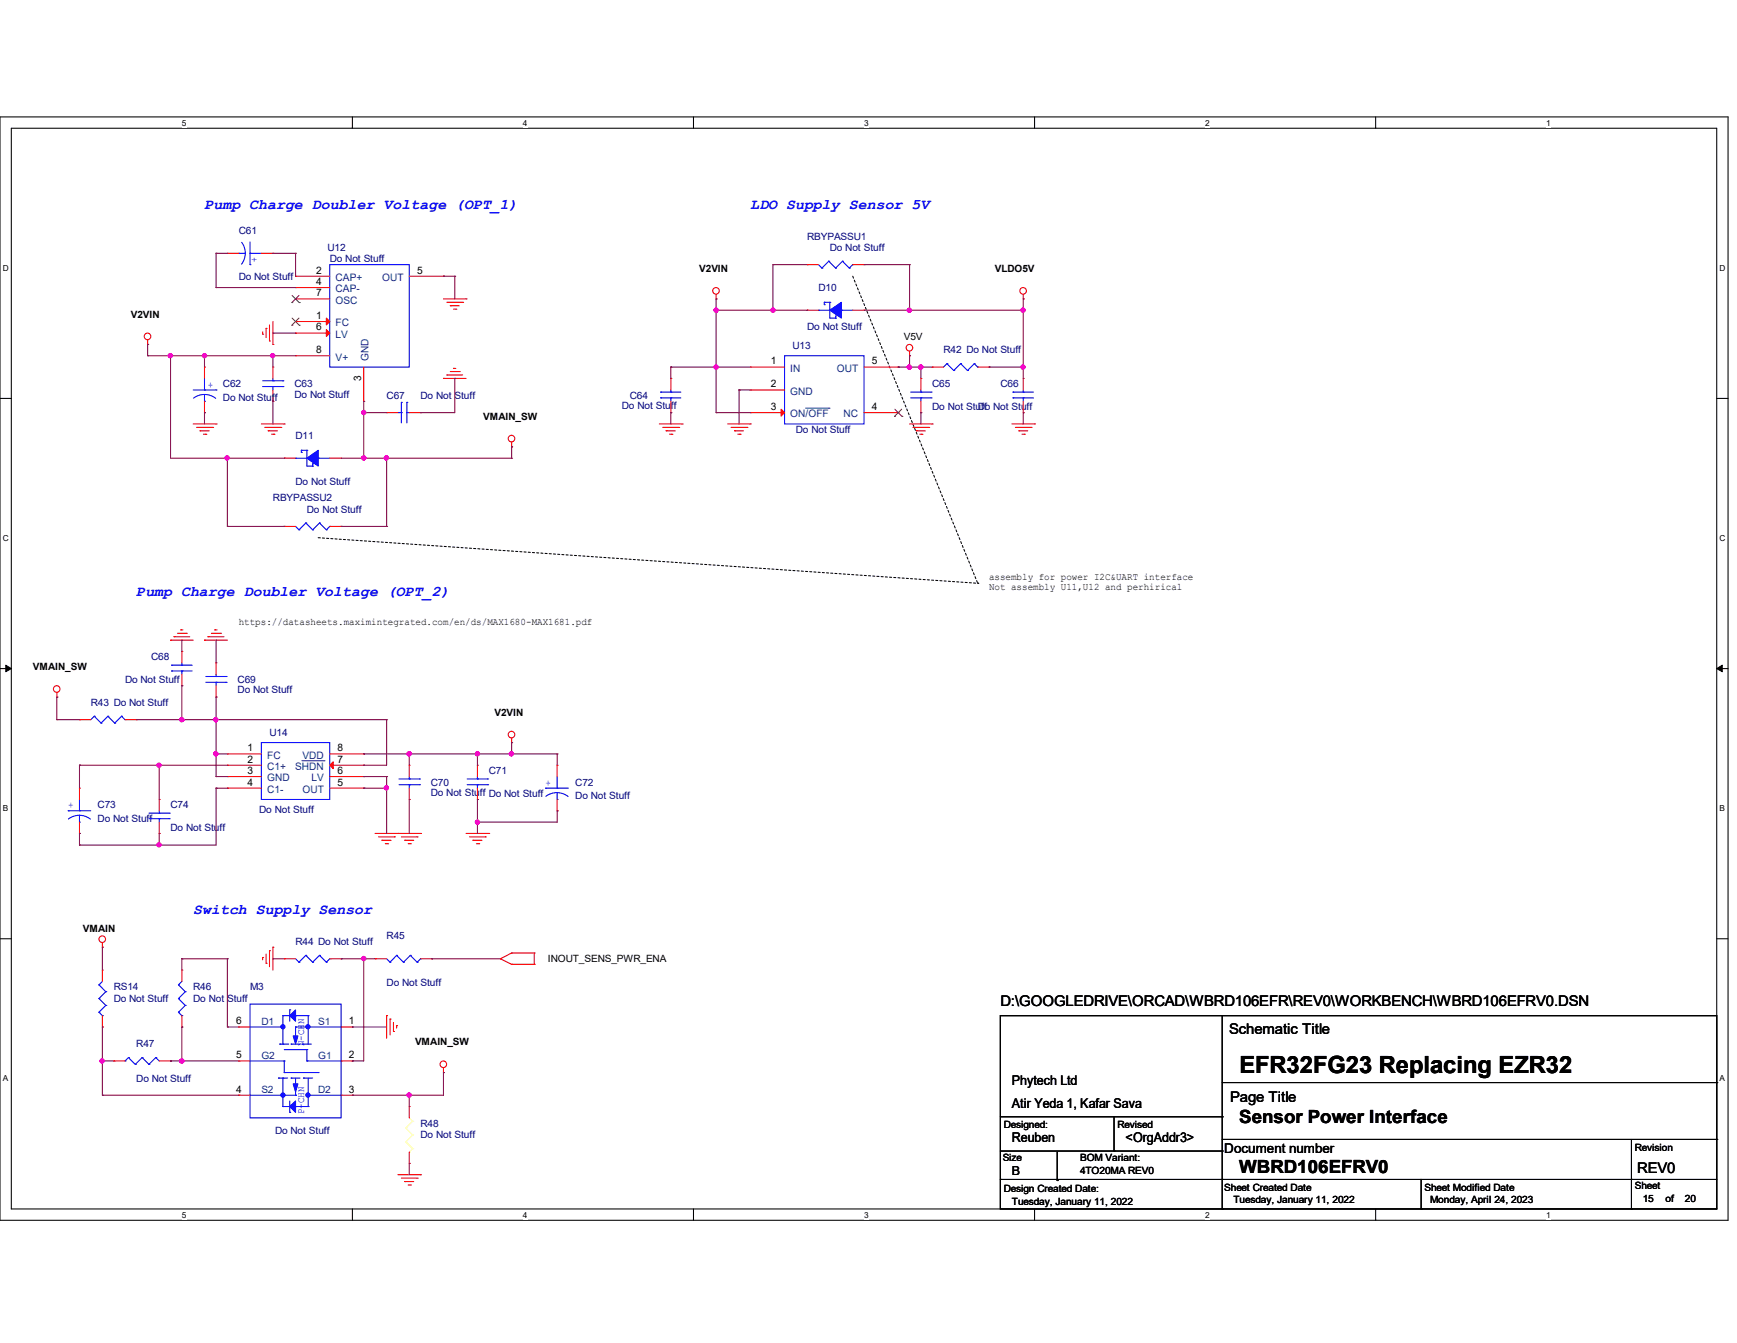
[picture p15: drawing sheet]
<svg xmlns="http://www.w3.org/2000/svg" width="279mm" height="216mm" viewBox="0 0 279 216" stroke-linecap="round" stroke-linejoin="round" font-family="sans-serif">
<defs><g id="words">
<text font-size="3.8" x="199.3" y="172.5">EFR32FG23 Replacing EZR32</text>
<g font-size="2.9">
<text x="199.3" y="180.6">Sensor Power Interface</text>
<text x="199.3" y="188.6">WBRD106EFRV0</text>
</g>
<g font-size="2.4" fill="#00f">
<text x="32.9" y="33.6">Pump Charge Doubler Voltage (OPT_1)</text>
<text x="120.7" y="33.6">LDO Supply Sensor 5V</text>
<text x="21.9" y="95.8">Pump Charge Doubler Voltage (OPT_2)</text>
<text x="31.1" y="147">Switch Supply Sensor</text>
</g>
<g font-size="2.4">
<text x="160.9" y="161.8">D:\GOOGLEDRIVE\ORCAD\WBRD106EFR\REV0\WORKBENCH\WBRD106EFRV0.DSN</text>
<text x="197.7" y="166.2">Schematic Title</text>
<text x="197.9" y="177.2">Page Title</text>
<text x="263.4" y="188.5">REV0</text>
</g>
<g font-size="2.2">
<text x="162.8" y="178.1">Atir Yeda 1, Kafar Sava</text>
<text x="162.8" y="174.4">Phytech Ltd</text>
<text x="162.8" y="183.6">Reuben</text>
<text x="181.1" y="183.6">&lt;OrgAddr3&gt;</text>
<text x="196.9" y="185.4">Document number</text>
</g>
<text font-size="2" x="162.8" y="188.8">B</text>
<g font-size="1.7">
<text x="50.8" y="44">2</text>
<text x="50.8" y="45.8">4</text>
<text x="50.8" y="47.6">7</text>
<text x="67.1" y="44">5</text>
<text x="50.8" y="51.3">1</text>
<text x="50.8" y="53.1">6</text>
<text x="50.8" y="56.8">8</text>
<text x="124" y="58.6">1</text>
<text x="140.2" y="58.6">5</text>
<text x="58.1" y="61.2" transform="rotate(-90 58.1 61.2)">3</text>
<text x="124" y="62.3">2</text>
<text x="124" y="65.9">3</text>
<text x="140.2" y="65.9">4</text>
<text x="39.8" y="120.8">1</text>
<text x="39.8" y="122.6">2</text>
<text x="39.8" y="124.4">3</text>
<text x="54.3" y="124.4">6</text>
<text x="54.3" y="122.6">7</text>
<text x="54.3" y="120.8">8</text>
<text x="39.8" y="126.3">4</text>
<text x="54.3" y="126.3">5</text>
<text x="38" y="164.7">6</text>
<text x="56.1" y="164.7">1</text>
<text x="38" y="170.1">5</text>
<text x="56.1" y="170.1">2</text>
<text x="38" y="175.6">4</text>
<text x="56.1" y="175.6">3</text>
</g>
<g font-size="1.7" fill="#004080">
<text x="54" y="45.2">CAP+</text>
<text x="54" y="47">CAP-</text>
<text x="61.5" y="45.2">OUT</text>
<text x="54" y="48.8">OSC</text>
<text x="54" y="52.5">FC</text>
<text x="54" y="58">V+</text>
<text x="54" y="54.3">LV</text>
<text x="59.3" y="58.1" transform="rotate(-90 59.3 58.1)">GND</text>
<text x="127.1" y="59.8">IN</text>
<text x="134.6" y="59.8">OUT</text>
<text x="127.1" y="63.5">GND</text>
<text x="127.1" y="67.1">ON/OFF</text>
<text x="135.7" y="67.1">NC</text>
<text x="43" y="122">FC</text>
<text x="43" y="123.8">C1+</text>
<text x="43" y="125.6">GND</text>
<text x="47.5" y="123.8">SHDN</text>
<text x="48.6" y="122">VDD</text>
<text x="50.1" y="125.6">LV</text>
<text x="43" y="127.5">C1-</text>
<text x="48.7" y="127.5">OUT</text>
</g>
<g font-size="1.6" fill="#000080">
<text x="38.4" y="37.6">C61</text>
<text x="52.7" y="40.3">U12</text>
<text x="129.8" y="38.5">RBYPASSU1</text>
<text x="133.5" y="40.3">Do Not Stuff</text>
<text x="38.4" y="45.1">Do Not Stuff</text>
<text x="53" y="42.2">Do Not Stuff</text>
<text x="131.7" y="46.7">D10</text>
<text x="129.8" y="53.1">Do Not Stuff</text>
<text x="127.5" y="56.1">U13</text>
<text x="151.8" y="56.8">R42 Do Not Stuff</text>
<text x="35.9" y="62.3">C62</text>
<text x="35.9" y="64.5">Do Not Stuff</text>
<text x="47.4" y="62.3">C63</text>
<text x="47.4" y="63.9">Do Not Stuff</text>
<text x="62.2" y="64.1">C67</text>
<text x="67.6" y="64.1">Do Not Stuff</text>
<text x="100" y="65.7">Do Not Stuff</text>
<text x="101.3" y="64.1">C64</text>
<text x="149.9" y="62.3">C65</text>
<text x="149.9" y="66">Do Not Stuff</text>
<text x="157.3" y="66">Do Not Stuff</text>
<text x="160.9" y="62.3">C66</text>
<text x="47.5" y="70.5">D11</text>
<text x="128" y="69.6">Do Not Stuff</text>
<text x="43.9" y="80.6">RBYPASSU2</text>
<text x="47.5" y="78">Do Not Stuff</text>
<text x="49.4" y="82.4">Do Not Stuff</text>
<text x="24.3" y="106.2">C68</text>
<text x="14.6" y="113.5">R43 Do Not Stuff</text>
<text x="20.1" y="109.9">Do Not Stuff</text>
<text x="38.2" y="109.9">C69</text>
<text x="38.2" y="111.5">Do Not Stuff</text>
<text x="43.3" y="118.2">U14</text>
<text x="78.6" y="124.5">C71</text>
<text x="15.7" y="130">C73</text>
<text x="27.4" y="130">C74</text>
<text x="41.7" y="130.7">Do Not Stuff</text>
<text x="69.3" y="126.3">C70</text>
<text x="69.3" y="127.9">Do Not Stuff Do Not Stuff</text>
<text x="92.5" y="126.3">C72</text>
<text x="92.5" y="128.5">Do Not Stuff</text>
<text x="15.7" y="132.2">Do Not Stuff</text>
<text x="27.4" y="133.6">Do Not Stuff</text>
<text x="47.5" y="151.9">R44 Do Not Stuff</text>
<text x="62.2" y="151">R45</text>
<text x="18.3" y="159.2">RS14</text>
<text x="18.3" y="161">Do Not Stuff</text>
<text x="31.1" y="159.2">R46</text>
<text x="31.1" y="161">Do Not Stuff</text>
<text x="40.2" y="159.2">M3</text>
<text x="62.2" y="158.5">Do Not Stuff</text>
<text x="21.9" y="168.4">R47</text>
<text x="21.9" y="173.9">Do Not Stuff</text>
<text x="44.2" y="182.2">Do Not Stuff</text>
<text x="67.6" y="181.1">R48</text>
<text x="67.6" y="183">Do Not Stuff</text>
</g>
<g font-size="1.6" fill="#00f">
<text x="40.5" y="41.3" transform="rotate(90 40.5 41.3)">+</text>
<text x="33.4" y="62.3">+</text>
<text x="11" y="130">+</text>
<text x="87.8" y="126.3">+</text>
<text x="48.9" y="168.2" transform="rotate(-90 48.9 168.2)">N-CHN</text>
<text x="48.9" y="179.2" transform="rotate(-90 48.9 179.2)">P-CHN</text>
</g>
<g font-size="1.6">
<text x="112.5" y="43.7">V2VIN</text>
<text x="160" y="43.7">VLDO5V</text>
<text x="21" y="51.1">V2VIN</text>
<text x="145.4" y="54.6">V5V</text>
<text x="77.7" y="67.5">VMAIN_SW</text>
<text x="159.1" y="93.2">assembly for power I2C&amp;UART interface</text>
<text x="159.1" y="94.8">Not assembly U11,U12 and perhirical</text>
<text x="38.4" y="100.5">https://datasheets.maximintegrated.com/en/ds/MAX1680-MAX1681.pdf</text>
<text x="5.3" y="107.7">VMAIN_SW</text>
<text x="79.5" y="115.1">V2VIN</text>
<text x="13.3" y="149.8">VMAIN</text>
<text x="88.1" y="154.6">INOUT_SENS_PWR_ENA</text>
<text x="66.8" y="168.1">VMAIN_SW</text>
<text x="161.5" y="181.4">Designed:</text>
<text x="179.7" y="181.4">Revised</text>
<text x="263" y="185">Revision</text>
<text x="161.3" y="186.7">Size</text>
<text x="161.5" y="191.6">Design Created Date:</text>
<text x="173.7" y="186.7">BOM Variant:</text>
<text x="173.7" y="188.7">4TO20MA REV0</text>
<text x="196.9" y="191.4">Sheet Created Date</text>
<text x="229.1" y="191.4">Sheet Modified Date</text>
<text x="263" y="191.2">Sheet</text>
<text x="162.8" y="193.8">Tuesday, January 11, 2022</text>
<text x="198.4" y="193.4">Tuesday, January 11, 2022</text>
<text x="230" y="193.4">Monday, April 24, 2023</text>
<text x="264.2" y="193.3">15</text>
<text x="267.9" y="193.3">of</text>
<text x="271" y="193.3">20</text>
</g>
<g font-size="1.6" fill="#004080">
<text x="42" y="164.7">D1</text>
<text x="51.2" y="164.7">S1</text>
<text x="42" y="170.2">G2</text>
<text x="51.2" y="170.2">G1</text>
<text x="42" y="175.7">S2</text>
<text x="51.2" y="175.7">D2</text>
</g>
<g font-size="1.3">
<text x="29.3" y="20.2">5</text>
<text x="84.1" y="20.2">4</text>
<text x="139" y="20.2">3</text>
<text x="193.8" y="20.2">2</text>
<text x="248.7" y="20.2">1</text>
<text x=".5" y="43.5">D</text>
<text x="276.6" y="43.5">D</text>
<text x=".5" y="87">C</text>
<text x="276.6" y="87">C</text>
<text x=".5" y="130.4">B</text>
<text x="276.6" y="130.4">B</text>
<text x=".5" y="173.8">A</text>
<text x="276.6" y="173.8">A</text>
<text x="29.3" y="195.7">5</text>
<text x="84.1" y="195.7">4</text>
<text x="139" y="195.7">3</text>
<text x="193.8" y="195.7">2</text>
<text x="248.7" y="195.7">1</text>
</g>
</g></defs>
<path d="M0 18.8h278v177.4h-278zM1.8 20.6h274.3v173.8h-274.3z" fill="none" stroke="#000" stroke-width=".17"/>
<g fill="#fff">
<path d="M29.3 19h.7v1.5h-.7z"/>
<path d="M29.3 194.6h.7v1.4h-.7z"/>
</g>
<path d="M56.7 18.8v1.8M56.7 194.4v1.8" fill="none" stroke="#000" stroke-width=".17"/>
<g fill="#fff">
<path d="M84.1 19h.7v1.5h-.7z"/>
<path d="M84.1 194.6h.7v1.4h-.7z"/>
</g>
<path d="M111.5 18.8v1.8M111.5 194.4v1.8" fill="none" stroke="#000" stroke-width=".17"/>
<g fill="#fff">
<path d="M139 19h.7v1.5h-.7z"/>
<path d="M139 194.6h.7v1.4h-.7z"/>
</g>
<path d="M166.4 18.8v1.8M166.4 194.4v1.8" fill="none" stroke="#000" stroke-width=".17"/>
<g fill="#fff">
<path d="M193.8 19h.8v1.5h-.8z"/>
<path d="M193.8 194.6h.8v1.4h-.8z"/>
</g>
<path d="M221.3 18.8v1.8M221.3 194.4v1.8" fill="none" stroke="#000" stroke-width=".17"/>
<g fill="#fff">
<path d="M248.7 19h.7v1.5h-.7z"/>
<path d="M248.7 194.6h.7v1.4h-.7z"/>
<path d="M.5 42.3h.9v1.5h-.9z"/>
<path d="M276.6 42.3h.9v1.5h-.9z"/>
<path d="M.5 85.8h.9v1.4h-.9z"/>
<path d="M276.6 85.8h.9v1.4h-.9z"/>
</g>
<path d="M0 64.1h1.8M276.1 64.1h1.9" fill="none" stroke="#000" stroke-width=".17"/>
<g fill="#fff">
<path d="M.5 129.2h.8v1.5h-.8z"/>
<path d="M276.6 129.2h.9v1.5h-.9z"/>
</g>
<path d="M0 107.5h1.8M276.1 107.5h1.9" fill="none" stroke="#000" stroke-width=".17"/>
<path d="M.9 106.9l.9 .6-.9 .5zM276.1 107.5l.9-.6v1.1z" fill="#000" stroke="#000" stroke-width=".16"/>
<g fill="#fff">
<path d="M.5 172.6h.8v1.5h-.8z"/>
<path d="M276.6 172.6h.9v1.5h-.9z"/>
</g>
<g fill="none" stroke="#000" stroke-width=".17">
<path d="M0 150.9h1.8M276.1 150.9h1.9M160.9 163.3h115.2v31.1h-115.2zM160.9 179.5h35.7M179.2 179.5v5.5M196.6 179.5h.1M196.6 174h79.5M196.6 163.3v31.1M276.1 174h.1M160.9 189.6h.1M160.9 189.6h115.2M160.9 185h35.7"/>
<path d="M170.1 189.8h.1M170.1 185.2v4.6M179.2 185h.1M196.6 189.6h.1M196.6 194.4h.1M196.6 185h.1M196.6 183.2h79.5M228.6 194.4h.1M228.6 189.6v4.8M262.4 189.6h.1M262.4 194.4h.1M262.4 183.2v11.2"/>
<path d="M276.1 183.2h.1"/>
</g>
<path d="M137.2 44.4l20.1 49.4M51.2 86.4l106.1 7.4M157.3 93.8h.1" fill="none" stroke="#000" stroke-width=".17" stroke-dasharray=".3 .3"/>
<g fill="none" stroke="#f00" stroke-width=".17">
<path d="M23.7 55.4h.1M23.7 54.7v.7M32.9 59h.1M32.9 59v1.8M36.6 40.7h.1M36.6 40.7h1.8M42 40.7h1.9M42.2 53.7h.1M42.2 53.3v.4M42.8 52.8h.1M42.8 52.8v1.5M43.3 54.8h.1"/>
<path d="M43.3 52.2v2.6M43.9 55.4h.1M43.9 59h.1M43.9 40.7h.1M43.9 51.7v3.7M43.9 59v1.8M47.5 57.2h.1M47.5 44.4h.1M47.5 46.2h.1M47.5 48h.1M47.5 51.7h.1M47.5 53.6h.1"/>
<path d="M47.5 48h5.5M47.5 44.4h5.5M47.5 57.2h5.5M47.5 46.2h5.5M47.5 51.7h5.5M47.5 53.6h5.5M58.5 59v5.5M65.8 44.4h5.5M71.3 44.4h.1M71.3 48h3.7M71.9 48.6h2.5M72.4 49.1h.1"/>
<path d="M72.4 49.1h1.5M72.4 59.7h1.5M72.9 59.2h.1M72.9 49.7h.4M72.9 59.2h.4M73.3 49.7h.1M73.9 59.7h.1M74.4 48.6h.1M75 48h.1M115.2 48h.1M115.2 47.3v.7M120.7 59h.1"/>
<path d="M120.7 59h5.5M129.8 49.9h.1M129.8 42.5h.1M129.8 49.9h1.9M129.8 42.5h1.9M137.2 49.9h1.8M137.2 42.5h1.8M139 49.9h.1M139 42.5h.1M139 59h5.5M144.5 59h.1M146.3 57.2h.1"/>
<path d="M146.3 56.5v.7M149.9 59h.1M149.9 59h1.9M157.3 59h1.8M159.1 59h.1M164.6 48h.1M164.6 47.3v.7M31.1 68.2h3.7M31.6 68.7h2.6M32.2 69.3h.1M32.2 69.3h1.5M32.7 69.8h.4"/>
<path d="M32.9 66.3h.1M32.9 64.5v1.8M33.1 69.8h.1M34.2 68.7h.1M34.8 68.2h.1M42 68.2h3.7M42.6 68.7h2.6M43.1 69.3h.1M43.1 69.3h1.5M43.7 69.8h.4M43.9 64.5h.1M43.9 62.7v1.8"/>
<path d="M44.1 69.8h.1M45.2 68.7h.1M45.7 68.2h.1M45.7 73.7h.1M45.7 73.7h1.8M53 73.7h1.9M54.9 73.7h.1M58.5 64.5h.1M62.2 66.3h.1M62.2 66.3h1.8M65.8 66.3h1.8M67.6 66.3h.1"/>
<path d="M71.3 60.8h.1M71.3 60.8h3.7M71.9 60.3h.1M71.9 60.3h2.5M82.3 71.8h.1M82.3 71.1v.7M106 68.2h3.7M106.6 68.7h2.6M107.1 69.3h.1M107.1 69.3h1.5M107.7 69.8h.4M107.9 60.8h.1"/>
<path d="M107.9 66.3h.1M107.9 60.8v1.9M107.9 64.5v1.8M108.1 69.8h.1M109.2 68.7h.1M109.7 68.2h.1M117.1 68.2h3.6M117.6 68.7h2.5M118.2 69.3h.1M118.2 69.3h1.4M118.7 69.8h.3M119 69.8h.1"/>
<path d="M120.1 68.7h.1M120.7 68.2h.1M120.7 62.7h.1M120.7 66.3h.1M120.7 66.3h5.5M120.7 62.7h5.5M139 66.3h5.5M144.5 66.3h.1M146.3 68.2h3.6M146.9 68.7h2.5M147.4 69.3h.1M147.4 69.3h1.4"/>
<path d="M148 69.8h.3M148.1 60.8h.1M148.1 66.3h.1M148.1 60.8v1.9M148.1 64.5v1.8M148.3 69.8h.1M149.4 68.7h.1M149.9 68.2h.1M162.8 68.2h3.6M163.3 68.7h2.6M163.9 69.3h.1M163.9 69.3h1.4"/>
<path d="M164.4 69.8h.4M164.6 60.8h.1M164.6 66.3h.1M164.6 60.8v1.9M164.6 64.5v1.8M164.8 69.8h.1M165.9 68.7h.1M166.4 68.2h.1M45.7 84.6h.1M45.7 84.6h1.8M53 84.6h1.9M54.9 84.6h.1"/>
<path d="M9.1 112.1h.1M9.1 111.3v.8M12.8 115.7h.1M12.8 115.7h1.8M20.1 115.7h1.8M21.9 115.7h.1M27.4 102.9h.1M27.4 102.9h3.7M28 102.4h.1M28 102.4h2.5M28.5 101.8h1.5M29.1 101.3h.1"/>
<path d="M29.1 101.3h.3M29.3 104.7h.1M29.3 110.2h.1M29.3 104.7v1.9M29.3 108.4v1.8M30 101.8h.1M32.9 102.9h.1M32.9 102.9h3.7M33.4 102.4h.1M33.4 102.4h2.6M34 101.8h1.5M34.5 101.3h.1"/>
<path d="M34.5 101.3h.4M34.8 106.6h.1M34.8 112.1h.1M34.8 106.6v1.8M34.8 110.2v1.9M35.5 101.8h.1M82.3 119.4h.1M82.3 118.7v.7M12.8 126.7h.1M12.8 134h.1M12.8 126.7v1.8M12.8 132.2v1.8"/>
<path d="M25.6 128.5h.1M25.6 134h.1M25.6 128.5v1.8M25.6 132.2v1.8M36.6 121.2h.1M36.6 123h.1M36.6 124.8h.1M36.6 126.7h.1M36.6 121.2h5.4M36.6 123h5.4M36.6 124.8h5.4M36.6 126.7h5.4"/>
<path d="M53 121.2h5.5M53 123h5.5M53 124.8h5.5M53 126.7h5.5M58.5 126.7h.1M58.5 124.8h.1M58.5 123h.1M58.5 121.2h.1M60.3 134h7.3M60.9 134.5h2.6M61.4 135.1h.1M61.4 135.1h1.5"/>
<path d="M62 135.6h.4M62.4 135.6h.1M63.5 134.5h.1M64 134h.1M64.6 134.5h2.5M65.1 135.1h.1M65.1 135.1h1.4M65.7 135.6h.3M65.8 123h.1M65.8 128.5h.1M65.8 123v1.8M65.8 126.7v1.8"/>
<path d="M66 135.6h.1M67.1 134.5h.1M67.6 134h.1M75 134h3.6M75.5 134.5h2.6M76.1 135.1h.1M76.1 135.1h1.4M76.6 135.6h.4M76.8 123h.1M76.8 128.5h.1M76.8 123v1.8M76.8 126.7v1.8"/>
<path d="M77 135.6h.1M78.1 134.5h.1M78.6 134h.1M89.6 123h.1M89.6 130.3h.1M89.6 123v1.8M89.6 128.5v1.8M16.5 152.3h.1M16.5 156h.1M16.5 151.6v.7M16.5 156v1.8M29.3 156h.1"/>
<path d="M29.3 156v1.8M42.2 153.9h.1M42.2 153.9v.4M42.8 154.9h.1M42.8 153.4v1.5M43.3 152.8h.1M43.3 152.8v2.6M43.9 152.3h.1M43.9 152.3v3.7M45.7 154.1h.1M45.7 154.1h1.8M53 154.1h1.9"/>
<path d="M54.9 154.1h.1M60.3 154.1h.1M60.3 154.1h1.9M67.6 154.1h1.9M69.5 154.1h.1M80.5 154.1h.1M80.5 154.1l1.8 .9M82.3 153.2h.1M82.3 155h.1M82.3 153.2l-1.8 .9M82.3 153.2h3.6M82.3 155h3.6"/>
<path d="M85.9 153.2h.1M85.9 155h.1M85.9 153.2v1.8M16.5 165.1h.1M16.5 163.3v1.8M18.3 170.6h.1M18.3 170.6h1.8M25.6 170.6h1.8M27.4 170.6h.1M29.3 165.1h.1M29.3 163.3v1.8M38.4 176.1h.1"/>
<path d="M38.4 170.6h.1M38.4 165.1h.1M38.4 165.1h1.8M38.4 170.6h1.8M38.4 176.1h1.8M54.9 165.1h1.8M54.9 170.6h1.8M54.9 176.1h1.8M56.7 165.1h.1M56.7 170.6h.1M56.7 176.1h.1M62.2 163.3h.1"/>
<path d="M62.2 163.3v3.6M62.7 163.8h.1M62.7 163.8v2.6M63.3 165.8h.1M63.3 164.4v1.4M63.8 164.9h.1M63.8 164.9v.4M65.8 177.9h.1M65.8 177.9v1.8M71.3 172.4h.1M71.3 171.7v.7M64 188.8h3.6"/>
<path d="M64.6 189.4h2.5M65.1 189.9h.1M65.1 189.9h1.4M65.7 190.5h.3M65.8 187h.1M65.8 185.2v1.8M66 190.5h.1M67.1 189.4h.1M67.6 188.8h.1"/>
<circle cx="23.7" cy="54.1" r=".53"/>
<circle cx="115.2" cy="46.8" r=".53"/>
<circle cx="146.3" cy="55.9" r=".53"/>
<circle cx="164.6" cy="46.8" r=".53"/>
<circle cx="82.3" cy="70.5" r=".53"/>
<circle cx="9.1" cy="110.8" r=".53"/>
<circle cx="82.3" cy="118.1" r=".53"/>
<circle cx="16.4" cy="151" r=".53"/>
<circle cx="71.3" cy="171.1" r=".53"/>
</g>
<g fill="none" stroke="#00f" stroke-width=".17">
<path d="M38.9 39l.5 1 .1 .7-.3 1.1-.3 .7M40.2 38.9v3.6M38.4 40.7h.1M38.4 40.7h1.1M40.2 42.5h.1M40.2 40.7h.1M40.2 40.7h1.8M53 42.5h12.8v16.5h-12.8zM126.2 57.2h12.8v11h-12.8zM131.7 49.9h.1M131.7 49.9h1.8M131.7 42.5l.5 .6"/>
<path d="M132.2 43.1h.1M132.6 48.6h.1M132.6 49h.1M132.6 48.6h.9M132.6 48.6v.4M133.3 42h.1M133.3 42l-1.1 1.1M133.3 42l1.1 1.1M133.5 48.6h.1M133.5 48.6v2.5h.9M134.4 51.1h.1M134.4 50.8h.1"/>
<path d="M134.4 43.1h.1M134.4 50.8v.3M135.3 49.9h.1M135.3 49.9h1.9M135.5 42h.1M135.5 42l-1.1 1.1M135.5 42l1.1 1.1M136.6 43.1h.1M137.2 42.5h.1M137.2 42.5l-.6 .6M152.3 58.5h.1M152.3 58.5l-.5 .5"/>
<path d="M152.3 58.5l1.1 1.1M153.4 59.6h.1M154.5 58.5h.1M154.5 58.5l-1.1 1.1M154.5 58.5l1.1 1.1M155.6 59.6h.1M156.7 58.5h.1M156.7 58.5l-1.1 1.1M156.7 58.5l.6 .5M157.3 59h.1M31.1 62.7h3.7M32.9 64.5h.1"/>
<path d="M32.9 62.7h.1M32.9 63.4l.8 .1 1 .5M32.9 63.4l-.8 .1-1 .5M32.9 60.8v1.9M32.9 63.4v1.1M34.8 62.7h.1M42.2 62.1h3.3M42.2 61.2h3.3M43.9 61.2h.1M43.9 62.1h.1M43.9 60.8v.4M43.9 62.1v.6"/>
<path d="M45.5 62.1h.1M45.5 61.2h.1M47.5 73.7h.1M47.5 73.7h1.9M48.5 72.4h.1M48.5 72.7h.1M48.5 72.4h.9M48.5 72.4v.3M49.4 72.4h.1M49.4 72.4v2.5h.9M50.3 74.9h.1M50.3 74.5h.1"/>
<path d="M50.3 74.5v.4M51.2 73.7h.1M51.2 73.7h1.8M64 66.3h.6M64.6 64.7h.1M64.6 66.3h.1M64.6 64.7v3.3M65.4 66.3h.1M65.4 64.7h.1M65.4 66.3h.4M65.4 64.7v3.3M106.3 64h.1"/>
<path d="M106.3 63h.1M106.3 64h3.2M106.3 63h3.2M107.9 63h.1M107.9 64h.1M107.9 62.7v.3M107.9 64v.5M146.5 64h3.3M146.5 63h3.3M148.1 63h.1M148.1 64h.1M148.1 62.7v.3"/>
<path d="M148.1 64v.5M149.8 64h.1M149.8 63h.1M162.9 64h.1M162.9 63h.1M162.9 64h3.3M162.9 63h3.3M164.6 63h.1M164.6 64h.1M164.6 62.7v.3M164.6 64v.5M47.5 84.6l.6 .6"/>
<path d="M48.1 85.2h.1M49.2 84.1h.1M49.2 84.1l-1.1 1.1M49.2 84.1l1.1 1.1M50.3 85.2h.1M51.4 84.1h.1M51.4 84.1l-1.1 1.1M51.4 84.1l1.1 1.1M52.5 85.2h.1M53 84.6h.1M53 84.6l-.5 .6M15.2 115.1h.1"/>
<path d="M15.2 115.1l-.6 .6M15.2 115.1l1.1 1.1M16.3 116.2h.1M17.4 115.1h.1M17.4 115.1l-1.1 1.1M17.4 115.1l1.1 1.1M18.5 116.2h.1M19.6 115.1h.1M19.6 115.1l-1.1 1.1M19.6 115.1l.5 .6M20.1 115.7h.1M27.6 107.9h.1"/>
<path d="M27.6 106.9h.1M27.6 107.9h3.3M27.6 106.9h3.3M29.3 106.9h.1M29.3 107.9h.1M29.3 106.6v.3M29.3 107.9v.5M33.1 109.7h3.3M33.1 108.8h3.3M34.8 108.8h.1M34.8 109.7h.1M34.8 108.4v.4"/>
<path d="M34.8 109.7v.5M36.4 109.7h.1M36.4 108.8h.1M42 119.4h11v9.1h-11zM11 130.3h.1M11 130.3h3.6M12.8 132.2h.1M12.8 130.3h.1M12.8 131.1l-.8 .1-1 .5M12.8 131.1l1.1 .2 .6 .4M12.8 128.5v1.8M12.8 131.1v1.1"/>
<path d="M24 131.6h3.2M24 130.7h3.2M25.6 130.7h.1M25.6 131.6h.1M25.6 130.3v.4M25.6 131.6v.6M27.2 131.6h.1M27.2 130.7h.1M64.2 126.2h3.3M64.2 125.2h3.3M65.8 125.2h.1M65.8 126.2h.1"/>
<path d="M65.8 124.8v.4M65.8 126.2v.5M67.5 126.2h.1M67.5 125.2h.1M75.1 126.2h3.3M75.1 125.2h3.3M76.8 125.2h.1M76.8 126.2h.1M76.8 124.8v.4M76.8 126.2v.5M78.4 126.2h.1M78.4 125.2h.1"/>
<path d="M87.8 126.7h.1M87.8 126.7h3.6M89.6 128.5h.1M89.6 126.7h.1M89.6 127.4l-.8 .1-1 .5M89.6 127.4l1.1 .3 .7 .3M89.6 124.8v1.9M89.6 127.4v1.1M15.9 158.3h.1M15.9 158.3l1.1 1.1M16.5 157.8l-.6 .5M17 159.4h.1"/>
<path d="M17 159.4l-1.1 1.1M28.7 158.3h.1M28.7 158.3l1.1 1.1M29.3 157.8l-.6 .5M29.8 159.4h.1M29.8 159.4l-1.1 1.1M47.5 154.1l.6 .6M48.1 154.7h.1M49.2 153.6h.1M49.2 153.6l-1.1 1.1M49.2 153.6l1.1 1.1M50.3 154.7h.1"/>
<path d="M51.4 153.6h.1M51.4 153.6l-1.1 1.1M51.4 153.6l1.1 1.1M52.5 154.7h.1M53 154.1h.1M53 154.1l-.5 .6M62.2 154.1l.5 .6M62.7 154.7h.1M63.8 153.6h.1M63.8 153.6l-1.1 1.1M63.8 153.6l1.1 1.1M64.9 154.7h.1"/>
<path d="M66 153.6h.1M66 153.6l-1.1 1.1M66 153.6l1.1 1.1M67.1 154.7h.1M67.6 154.1h.1M67.6 154.1l-.5 .6M15.9 160.5h.1M15.9 162.7h.1M15.9 160.5l1.1 1.1M15.9 162.7l.6 .6M16.5 163.3h.1M17 161.6h.1"/>
<path d="M17 161.6l-1.1 1.1M20.1 170.6h.1M20.7 170h.1M20.7 170l1.1 1.1M20.7 170l-.6 .6M21.8 171.1h.1M22.9 170h.1M22.9 170l1.1 1.1M22.9 170l-1.1 1.1M24 171.1h.1M25.1 170h.1M25.1 170l.5 .6"/>
<path d="M25.1 170l-1.1 1.1M28.7 160.5h.1M28.7 162.7h.1M28.7 160.5l1.1 1.1M28.7 162.7l.6 .6M29.3 163.3h.1M29.8 161.6h.1M29.8 161.6l-1.1 1.1M40.2 161.4h14.7v18.3h-14.7zM40.2 176.1h7.3M40.2 165.1h5.3M40.2 170.6h5.5"/>
<path d="M44.8 173.3h.1M44.8 173.3h1.5M45 167.9h.1M45 167.9h1.4M45.5 177.9h.1M45.5 173.3h.1M45.5 167.9h.1M45.5 165.1h.1M45.5 163.3h.1M45.5 177.9h1.1M45.5 163.3v4.6M45.5 173.3v4.6"/>
<path d="M45.5 163.3h1.1M45.7 172.4h.1M45.7 170.6h.1M45.7 172.4h5.5M45.7 168.7h3.7M45.7 170.6v1.8M46.6 178.8h.1M46.6 162.3h.1M46.6 162.3v1.9M46.6 177v1.8M46.8 173.3h.1M46.8 167.9h.1"/>
<path d="M46.8 173.3h1.5M46.8 167.9h1.5M47.5 177.9h.1M47.5 176.1h.1M47.5 165.1h.1M47.5 163.3h.1M47.5 177.9h2.1M47.5 165.1v1.8M47.5 173.3v2.8M47.5 165.1h7.4M47.5 163.3h2.1M48.6 167.9h.1"/>
<path d="M48.6 167.9h1.5M48.8 173.3h.1M48.8 173.3h1.5M49.4 168.7h.1M49.4 170.6h.1M49.4 168.7v1.9M49.4 170.6h5.5M49.6 177.9h.1M49.6 163.3h.1M49.6 163.3v4.6M49.6 173.3v4.6M49.6 176.1h5.3"/>
<path d="M51.2 172.4h.1M54.9 176.1h.1M54.9 165.1h.1M54.9 170.6h.1"/>
</g>
<g fill="#00f" stroke="#00f" stroke-width=".17">
<path d="M47.2 174.2h.7l-.4 1.3z"/>
<path d="M46.6 177.9l.9-.9v1.8z"/>
<path d="M47.2 166.5h.7l-.4 1.4z"/>
<path d="M47.5 162.3v1.9l-.9-.9z"/>
<path d="M133.5 49.9l1.8-1.3v2.5z" fill-rule="evenodd"/>
<path d="M49.4 73.7l1.8-1.3v2.5z" fill-rule="evenodd"/>
<circle cx="45.5" cy="176" r=".34"/>
<circle cx="49.5" cy="176" r=".34"/>
<circle cx="45.5" cy="165.1" r=".34"/>
<circle cx="49.5" cy="165.1" r=".34"/>
</g>
<g fill="#f00" stroke="#f00" stroke-width=".17">
<path d="M125.6 65.8l.6 .5-.6 .6z"/>
<path d="M53 123l.6-.5v1.1z"/>
<path d="M52.5 51.1l.5 .6-.5 .5z"/>
<path d="M52.5 53l.5 .6-.5 .5z"/>
</g>
<path d="M129.6 65.6h3.7M133.3 65.6h.1M48.6 122.3h3.5M52.1 122.3h.1" fill="none" stroke="#004080" stroke-width=".16"/>
<path d="M46.9 48.6h.1M46.9 52.3h.1M47 47.5l1.1 1.1M47 51.1l1.1 1.2M48.1 47.5l-1.2 1.1M48.1 51.1l-1.2 1.2M48.1 48.6h.1M48.1 52.3h.1M143.9 66.9h.1M143.9 65.8l1.2 1.1M145 65.8l-1.1 1.1M145.1 66.9h.1" fill="none" stroke="#804000" stroke-width=".16"/>
<path d="M65.8 179.7l.6 .6M65.3 181.4h.1M65.3 183.6h.1M65.3 181.4l1.1 1.1M65.3 183.6l1.1 1.1M65.8 185.2h.1M66.4 180.3h.1M66.4 182.5h.1M66.4 184.7h.1M66.4 180.3l-1.1 1.1M66.4 182.5l-1.1 1.1M66.4 184.7l-.6 .5" fill="none" stroke="#ffff80" stroke-width=".17"/>
<g fill="none" stroke="#800040" stroke-width=".17">
<path d="M23.7 55.4h.1M23.7 57.2h.1M23.7 55.4v1.8M23.7 57.2h23.8M27.4 57.2h.1M27.4 57.2v16.5h18.3M32.9 57.2h.1M32.9 57.2v1.8M34.8 40.7h.1M34.8 46.2h.1M34.8 40.7h1.8M34.8 40.7v5.5"/>
<path d="M34.8 46.2h12.7M43.9 40.7h.1M43.9 53.6h.1M43.9 57.2h.1M43.9 40.7h3.6M43.9 53.6h3.6M43.9 57.2v1.8M47.5 40.7h.1M47.5 40.7v3.7M71.3 44.4h.1M71.3 44.4h1.9M73.2 44.4h.1"/>
<path d="M73.2 44.4v3.6M107.9 59h.1M107.9 59v1.8M107.9 59h12.8M115.2 48h.1M115.2 49.9h.1M115.2 59h.1M115.2 48v18.3M115.2 49.9h14.6M124.3 49.9h.1M124.3 42.5h.1M124.3 42.5h5.5"/>
<path d="M124.3 42.5v7.4M129.8 49.9h.1M139 49.9h25.6M139 42.5h7.3M144.5 59h.1M144.5 59h5.4M146.3 49.9h.1M146.3 57.2h.1M146.3 59h.1M146.3 42.5h.1M146.3 42.5v7.4M146.3 57.2v1.8"/>
<path d="M148.1 59h.1M148.1 59v1.8M159.1 59h.1M159.1 59h5.5M164.6 48h.1M164.6 49.9h.1M164.6 59h.1M164.6 48v12.8M32.9 66.3h.1M32.9 66.3v1.9M36.6 73.7h.1M36.6 73.7v10.9"/>
<path d="M43.9 64.5h.1M43.9 64.5v3.7M45.7 73.7h.1M54.9 73.7h27.4M58.5 64.5h.1M58.5 66.3h.1M58.5 73.7h.1M58.5 64.5v9.2M58.5 66.3h3.7M62.2 73.7h.1M62.2 73.7v10.9M67.6 66.3h.1"/>
<path d="M73.2 60.8h.1M73.2 60.8v5.5h-5.6M82.3 71.8h.1M82.3 73.7h.1M82.3 71.8v1.9M107.9 66.3h.1M107.9 66.3v1.9M115.2 66.3h.1M115.2 66.3h5.5M118.9 62.7h.1M118.9 62.7h1.8M118.9 62.7v5.5"/>
<path d="M148.1 66.3h.1M148.1 66.3v1.9M164.6 66.3h.1M164.6 66.3v1.9M36.6 84.6h.1M36.6 84.6h9.1M54.9 84.6h7.3M62.2 84.6h.1M9.1 112.1h.1M9.1 115.7h.1M9.1 112.1v3.6M9.1 115.7h3.7"/>
<path d="M21.9 115.7h.1M21.9 115.7h40.3M29.3 102.9h.1M29.3 110.2h.1M29.3 115.7h.1M29.3 102.9v1.8M29.3 110.2v5.5M34.8 102.9h.1M34.8 112.1h.1M34.8 115.7h.1M34.8 102.9v3.7M34.8 112.1v12.7"/>
<path d="M62.2 115.7h.1M62.2 115.7v7.3h-3.7M82.3 119.4h.1M82.3 119.4v1.8M12.8 123h.1M12.8 134h.1M12.8 135.8h.1M12.8 123h23.8M12.8 123v3.7M12.8 134v1.8M25.6 123h.1M25.6 134h.1"/>
<path d="M25.6 135.8h.1M25.6 123v5.5M25.6 134v1.8M34.8 121.2h.1M34.8 124.8h.1M34.8 126.7h.1M34.8 126.7v9.1h-22M34.8 121.2h1.8M34.8 124.8h1.8M34.8 126.7h1.8M58.5 121.2h.1M58.5 123h.1"/>
<path d="M58.5 124.8h.1M58.5 126.7h.1M58.5 121.2h31.1M58.5 124.8h3.7M58.5 126.7h3.7M62.2 124.8h.1M62.2 126.7h.1M62.2 124.8v9.2M65.8 121.2h.1M65.8 128.5h.1M65.8 121.2v1.8M65.8 128.5v5.5"/>
<path d="M76.8 121.2h.1M76.8 128.5h.1M76.8 132.2h.1M76.8 121.2v1.8M76.8 128.5v5.5M82.3 121.2h.1M89.6 121.2h.1M89.6 130.3h.1M89.6 121.2v1.8M89.6 130.3v1.9h-12.8M16.5 152.3h.1M16.5 152.3v3.7"/>
<path d="M29.3 154.1h.1M29.3 154.1h7.3M29.3 154.1v1.9M36.6 154.1h.1M36.6 154.1v11M43.9 154.1h.1M43.9 154.1h1.8M54.9 154.1h.1M54.9 154.1h5.4M58.5 154.1h.1M58.5 154.1v16.5h-1.8M69.5 154.1h.1"/>
<path d="M69.5 154.1h11M16.5 170.6h.1M16.5 176.1h.1M16.5 165.1h.1M16.5 165.1v11M16.5 170.6h1.8M16.5 176.1h21.9M27.4 170.6h.1M27.4 170.6h11M29.3 165.1h.1M29.3 170.6h.1M29.3 165.1v5.5"/>
<path d="M36.6 165.1h.1M36.6 165.1h1.8M56.7 165.1h.1M56.7 170.6h.1M56.7 176.1h.1M56.7 165.1h5.5M65.8 176.1h.1M65.8 176.1v1.8M71.3 172.4h.1M71.3 172.4v3.7h-14.6M65.8 187h.1M65.8 187v1.8"/>
</g>
<g fill="#f0f" stroke="#f0f" stroke-width=".17">
<circle cx="58.5" cy="154.1" r=".34"/>
<circle cx="115.2" cy="49.9" r=".34"/>
<circle cx="146.3" cy="49.9" r=".34"/>
<circle cx="27.4" cy="57.2" r=".34"/>
<circle cx="43.9" cy="57.2" r=".34"/>
<circle cx="32.9" cy="57.2" r=".34"/>
<circle cx="146.3" cy="59" r=".34"/>
<circle cx="115.2" cy="59" r=".34"/>
<circle cx="148.1" cy="59" r=".35"/>
<circle cx="164.5" cy="59" r=".34"/>
<circle cx="58.5" cy="66.3" r=".34"/>
<circle cx="16.4" cy="170.6" r=".34"/>
<circle cx="29.2" cy="170.6" r=".35"/>
<circle cx="36.5" cy="73.6" r=".34"/>
<circle cx="65.8" cy="176" r=".35"/>
<circle cx="58.5" cy="73.6" r=".34"/>
<circle cx="62.1" cy="73.6" r=".34"/>
<circle cx="124.3" cy="49.9" r=".34"/>
<circle cx="164.5" cy="49.9" r=".34"/>
<circle cx="29.2" cy="115.7" r=".35"/>
<circle cx="34.7" cy="115.7" r=".34"/>
<circle cx="34.7" cy="121.2" r=".34"/>
<circle cx="76.8" cy="121.2" r=".34"/>
<circle cx="65.8" cy="121.2" r=".35"/>
<circle cx="82.3" cy="121.2" r=".34"/>
<circle cx="25.6" cy="123" r=".34"/>
<circle cx="62.1" cy="126.7" r=".34"/>
<circle cx="76.8" cy="132.2" r=".34"/>
<circle cx="25.6" cy="135.8" r=".34"/>
</g>
<use href="#words"/>
</svg>
